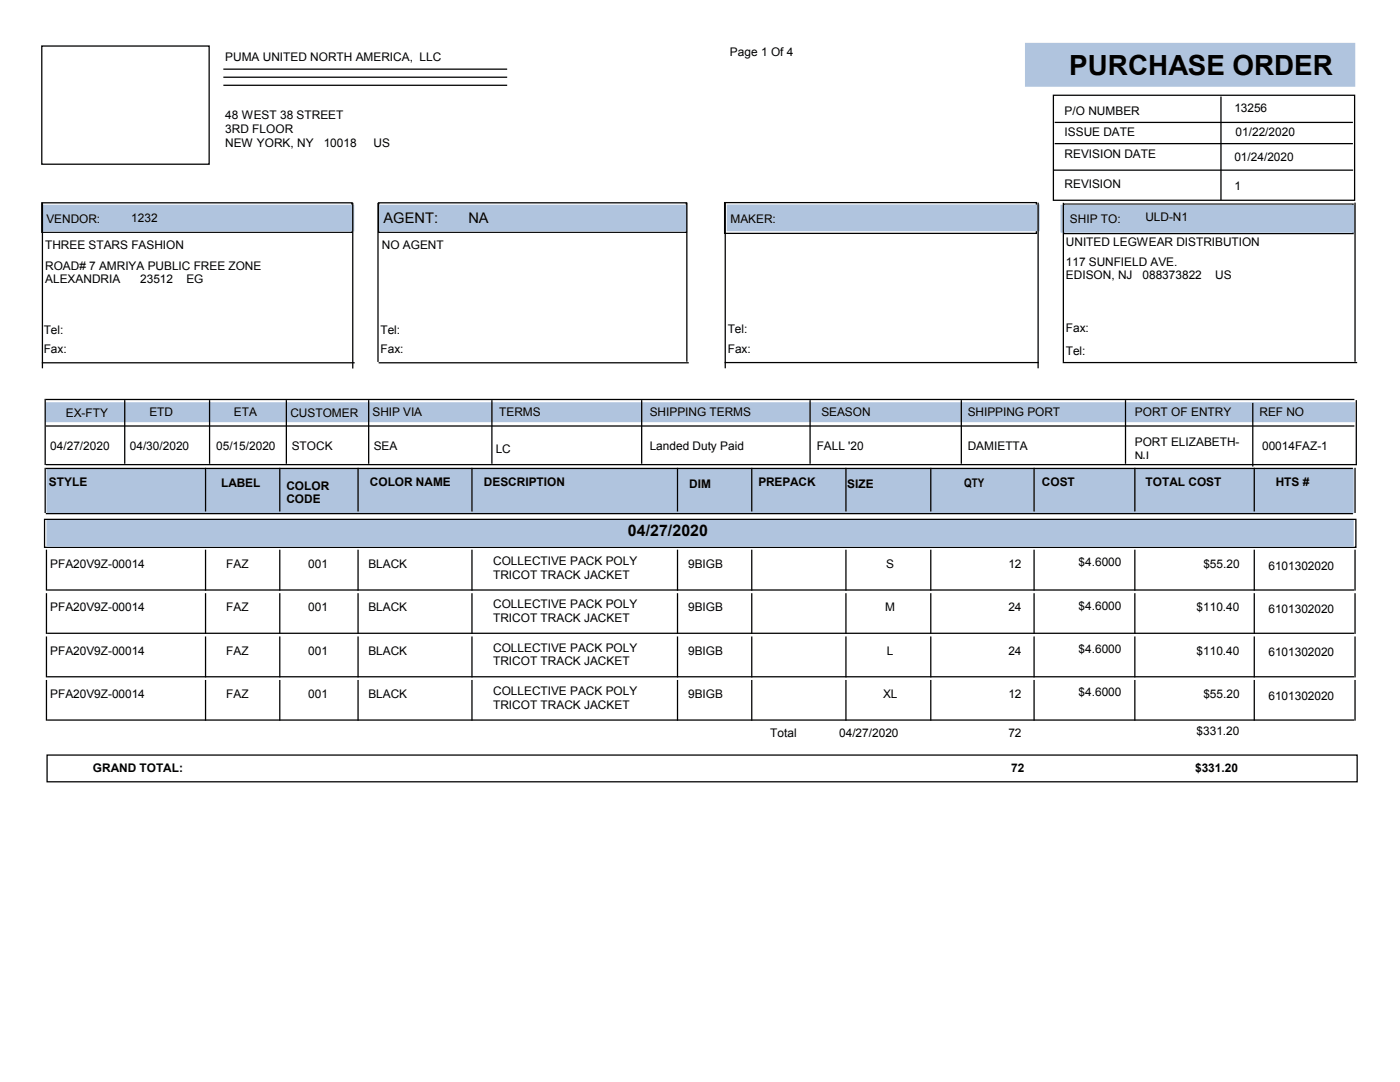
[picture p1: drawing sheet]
<svg xmlns="http://www.w3.org/2000/svg" width="279mm" height="216mm" viewBox="0 0 279 216" stroke-linecap="round" stroke-linejoin="round" font-family="sans-serif">
<defs><g id="words">
<text font-size="5.5" x="213.4" y="14.9">PURCHASE ORDER</text>
<text font-size="3.2" x="125.3" y="106.9">04/27/2020</text>
<g font-size="2.9">
<text x="76.5" y="44.5">AGENT:</text>
<text x="93.5" y="44.4">NA</text>
</g>
<g font-size="2.4">
<text x="145.7" y="11.2">Page 1 Of 4</text>
<text x="45" y="12.2">PUMA UNITED NORTH AMERICA, LLC</text>
<text x="45" y="23.8">48 WEST 38 STREET</text>
<text x="212.5" y="22.9">P/O NUMBER</text>
<text x="246.3" y="22.3">13256</text>
<text x="45" y="26.6">3RD FLOOR</text>
<text x="45" y="29.3">NEW YORK, NY</text>
<text x="64.6" y="29.3">10018</text>
<text x="74.5" y="29.3">US</text>
<text x="212.5" y="27.1">ISSUE DATE</text>
<text x="246.6" y="27.1">01/22/2020</text>
<text x="212.5" y="31.6">REVISION DATE</text>
<text x="246.3" y="32.1">01/24/2020</text>
<text x="212.5" y="37.4">REVISION</text>
<text x="246.3" y="37.9">1</text>
<text x="9.3" y="44.4">VENDOR:</text>
<text x="26.2" y="44.3">1232</text>
<text x="145.8" y="44.4">MAKER:</text>
<text x="213.5" y="44.4">SHIP TO:</text>
<text x="228.6" y="44.1">ULD-N1</text>
<text x="9" y="49.6">THREE STARS FASHION</text>
<text x="9" y="53.8">ROAD# 7 AMRIYA PUBLIC FREE ZONE</text>
<text x="76.2" y="49.6">NO AGENT</text>
<text x="212.7" y="49.1">UNITED LEGWEAR DISTRIBUTION</text>
<text x="212.7" y="53">117 SUNFIELD AVE.</text>
<text x="9" y="56.6">ALEXANDRIA</text>
<text x="28" y="56.6">23512</text>
<text x="37.2" y="56.6">EG</text>
<text x="212.7" y="55.8">EDISON, NJ</text>
<text x="228" y="55.8">088373822</text>
<text x="242.5" y="55.8">US</text>
<text x="8.7" y="66.5">Tel:</text>
<text x="8.7" y="70.5">Fax:</text>
<text x="75.9" y="66.5">Tel:</text>
<text x="75.9" y="70.5">Fax:</text>
<text x="145.2" y="66.5">Tel:</text>
<text x="145.2" y="70.5">Fax:</text>
<text x="212.7" y="66.3">Fax:</text>
<text x="212.7" y="70.8">Tel:</text>
<text x="13.1" y="83.2">EX-FTY</text>
<text x="29.8" y="83.1">ETD</text>
<text x="46.7" y="83.1">ETA</text>
<text x="58" y="83.2">CUSTOMER</text>
<text x="74.3" y="83.1">SHIP VIA</text>
<text x="99.6" y="83.1">TERMS</text>
<text x="129.7" y="83.1">SHIPPING TERMS</text>
<text x="163.9" y="83.1">SEASON</text>
<text x="193.1" y="83.1">SHIPPING PORT</text>
<text x="226.5" y="83.1">PORT OF ENTRY</text>
<text x="251.4" y="83.1">REF NO</text>
<text x="10" y="89.8">04/27/2020</text>
<text x="25.9" y="89.8">04/30/2020</text>
<text x="43.1" y="89.8">05/15/2020</text>
<text x="58.2" y="89.8">STOCK</text>
<text x="74.6" y="89.8">SEA</text>
<text x="129.7" y="89.8">Landed Duty Paid</text>
<text x="163" y="89.8">FALL '20</text>
<text x="193.1" y="89.8">DAMIETTA</text>
<text x="226.5" y="88.9">PORT ELIZABETH-</text>
<text x="251.9" y="89.8">00014FAZ-1</text>
<text x="98.9" y="90.3">LC</text>
<text x="226.5" y="91.7">NJ</text>
<text x="9.8" y="96.9">STYLE</text>
<text x="44.2" y="97.2">LABEL</text>
<text x="57.1" y="97.7">COLOR</text>
<text x="57.1" y="100.4">CODE</text>
<text x="73.8" y="96.9">COLOR NAME</text>
<text x="96.6" y="96.9">DESCRIPTION</text>
<text x="137.5" y="97.4">DIM</text>
<text x="151.3" y="96.9">PREPACK</text>
<text x="169.1" y="97.4">SIZE</text>
<text x="192.4" y="97.1">QTY</text>
<text x="207.9" y="96.9">COST</text>
<text x="228.6" y="96.9">TOTAL COST</text>
<text x="254.6" y="96.9">HTS #</text>
<text x="10" y="113.3">PFA20V9Z-00014</text>
<text x="45.2" y="113.3">FAZ</text>
<text x="61.5" y="113.3">001</text>
<text x="73.5" y="113.3">BLACK</text>
<text x="98.4" y="112.7">COLLECTIVE PACK POLY</text>
<text x="137.3" y="113.3">9BIGB</text>
<text x="176.9" y="113.3">S</text>
<text x="201.3" y="113.3">12</text>
<text x="215.3" y="113">$4.6000</text>
<text x="240.2" y="113.3">$55.20</text>
<text x="253.2" y="113.7">6101302020</text>
<text x="98.4" y="115.4">TRICOT TRACK JACKET</text>
<text x="10" y="122">PFA20V9Z-00014</text>
<text x="45.2" y="121.9">FAZ</text>
<text x="61.5" y="121.9">001</text>
<text x="73.5" y="122">BLACK</text>
<text x="98.4" y="121.3">COLLECTIVE PACK POLY</text>
<text x="98.4" y="124.1">TRICOT TRACK JACKET</text>
<text x="137.3" y="122">9BIGB</text>
<text x="176.7" y="121.9">M</text>
<text x="201.3" y="121.9">24</text>
<text x="215.3" y="121.6">$4.6000</text>
<text x="238.8" y="121.9">$110.40</text>
<text x="253.2" y="122.3">6101302020</text>
<text x="10" y="130.6">PFA20V9Z-00014</text>
<text x="45.2" y="130.6">FAZ</text>
<text x="61.5" y="130.6">001</text>
<text x="73.5" y="130.6">BLACK</text>
<text x="98.4" y="130">COLLECTIVE PACK POLY</text>
<text x="137.3" y="130.6">9BIGB</text>
<text x="177" y="130.6">L</text>
<text x="201.3" y="130.6">24</text>
<text x="215.3" y="130.3">$4.6000</text>
<text x="238.8" y="130.6">$110.40</text>
<text x="253.2" y="131">6101302020</text>
<text x="98.4" y="132.7">TRICOT TRACK JACKET</text>
<text x="10" y="139.2">PFA20V9Z-00014</text>
<text x="45.2" y="139.2">FAZ</text>
<text x="61.5" y="139.2">001</text>
<text x="73.5" y="139.2">BLACK</text>
<text x="98.4" y="138.6">COLLECTIVE PACK POLY</text>
<text x="98.4" y="141.4">TRICOT TRACK JACKET</text>
<text x="137.3" y="139.2">9BIGB</text>
<text x="176.2" y="139.2">XL</text>
<text x="201.3" y="139.2">12</text>
<text x="215.3" y="138.9">$4.6000</text>
<text x="240.2" y="139.2">$55.20</text>
<text x="253.2" y="139.7">6101302020</text>
<text x="153.7" y="147.1">Total</text>
<text x="167.5" y="147.1">04/27/2020</text>
<text x="201.3" y="147.1">72</text>
<text x="238.8" y="146.6">$331.20</text>
<text x="18.5" y="154.1">GRAND TOTAL:</text>
<text x="201.8" y="154">72</text>
<text x="238.5" y="154">$331.20</text>
</g>
</g></defs>
<path d="M204.7 8.7h65.6v8.4h-65.6z" fill-rule="evenodd" fill="#b0c4de"/>
<path d="M204.7 8.7h65.6v8.5h-65.6z" fill="none" stroke="#b0c4de" stroke-width=".25"/>
<path d="M8.3 9.2h33.4v23.6h-33.4zM210.2 19h60.1v21h-60.1zM8.3 40.5h62v5.9h-62zM75.6 40.5h61.4v5.9h-61.4zM144.6 40.4h62.2v6.2h-62.2zM212.3 40.7h57.7v5.9h-57.7z" fill="none" stroke="#000" stroke-width=".25"/>
<path d="M8.6 41h61.9v5h-61.9z" fill-rule="evenodd" fill="#b0c4de"/>
<path d="M8.6 41h62v5.1h-62z" fill="none" stroke="#b0c4de" stroke-width=".25"/>
<path d="M211.8 41h58.5v5.3h-58.5z" fill-rule="evenodd" fill="#b0c4de"/>
<path d="M211.8 41h58.5v5.3h-58.5z" fill="none" stroke="#b0c4de" stroke-width=".25"/>
<path d="M75.8 41h61.1v5h-61.1z" fill-rule="evenodd" fill="#b0c4de"/>
<path d="M75.8 41h61.2v5.1h-61.2z" fill="none" stroke="#b0c4de" stroke-width=".25"/>
<path d="M145.2 40.9h62.1v5.1h-62.1z" fill-rule="evenodd" fill="#b0c4de"/>
<path d="M145.2 40.9h62.2v5.1h-62.2z" fill="none" stroke="#b0c4de" stroke-width=".25"/>
<path d="M9.1 80.4h261.2v3.7h-261.2z" fill-rule="evenodd" fill="#b0c4de"/>
<path d="M9.1 80.4h261.2v3.7h-261.2z" fill="none" stroke="#b0c4de" stroke-width=".25"/>
<path d="M9.4 93.6h260.6v8.7h-260.6z" fill-rule="evenodd" fill="#b0c4de"/>
<path d="M9.4 93.6h260.6v8.8h-260.6z" fill="none" stroke="#b0c4de" stroke-width=".25"/>
<path d="M8.9 103.6h261.7v5.6h-261.7z" fill="none" stroke="#000" stroke-width=".25"/>
<path d="M9.4 103.9h260.6v5h-260.6z" fill-rule="evenodd" fill="#b0c4de"/>
<path d="M9.4 103.9h260.6v5.1h-260.6z" fill="none" stroke="#b0c4de" stroke-width=".25"/>
<g fill="none" stroke="#000" stroke-width=".25">
<path d="M44.6 13.8h56.6M44.6 15.4h56.6M44.6 17h56.6M243.7 19.3v20.6M210.2 34h59.8M210.5 24.4h59.5M210.5 28.7h59.5M8.5 40.4v33.1M70.4 40.5v33M75.4 40.5v31.7M137.1 40.4v31.8M144.7 40.4v33.1"/>
<path d="M207.2 40.4v33.1M212.2 40.5v31.7M270.4 40.4v31.8M8.3 72.4h62.5M9 79.6v13.2M9.1 79.7h261.2M24.9 79.8v12.7M41.8 79.8v12.7M57.2 79.8v12.7M73.6 79.8v12.7M75.6 72.4h61.9M98.2 79.8v12.7"/>
<path d="M128.1 79.8v12.7M144.6 72.3h62.7M161.7 79.8v12.7M191.9 79.8v12.7M212.1 72.3h58.7M224.6 79.8v12.7M270.7 79.8v13M9 93.3v9.1M9.1 85h261.2M9.1 92.7h261.7M9.1 93.5h260.9M41 93.3v8.8"/>
<path d="M55.8 93.3v8.8M71.5 93.3v8.8M94.2 93.3v8.8M135.2 93.3v8.8M150 93.3v8.8M168.8 93.3v8.8M185.8 93.3v8.8M206.4 93.3v8.8M226.5 93.3v8.8M250 80.4v12.7M250.3 93.3v8.8M270.4 93.3v9.1"/>
<path d="M9.1 102.5h260.9M9.3 109.7v8.2M9.3 118.4v8.1M9.4 117.7h260.9M41 109.7v8.2M41 118.4v8.1M55.8 109.7v8.2M55.8 118.4v8.1M71.5 109.7v8.2M71.5 118.4v8.1M94.2 109.7v8.2M94.2 118.4v8.1"/>
<path d="M135.2 109.7v8.2M135.2 118.4v8.1M150 109.7v8.2M150 118.4v8.1M168.8 109.7v8.2M168.8 118.4v8.1M185.8 109.7v8.2M185.8 118.4v8.1M206.4 109.7v8.2M206.4 118.4v8.1M226.5 109.7v8.2M226.5 118.4v8.1"/>
<path d="M250.3 109.7v8.2M250.3 118.4v8.1M270.4 109.7v8.2M270.4 118.4v8.1M9.3 127v8.2M9.3 135.7v8.1M9.4 126.4h260.9M9.4 135h260.9M41 127v8.2M41 135.7v8.1M55.8 127v8.2M55.8 135.7v8.1"/>
<path d="M71.5 127v8.2M71.5 135.7v8.1M94.2 127v8.2M94.2 135.7v8.1M135.2 127v8.2M135.2 135.7v8.1M150 127v8.2M150 135.7v8.1M168.8 127v8.2M168.8 135.7v8.1M185.8 127v8.2M185.8 135.7v8.1"/>
<path d="M206.4 127v8.2M206.4 135.7v8.1M226.5 127v8.2M226.5 135.7v8.1M250.3 127v8.2M250.3 135.7v8.1M270.4 127v8.2M270.4 135.7v8.1M9.4 150.7h261.4v5.3h-261.4zM9.4 143.7h260.9"/>
</g>
<use href="#words"/>
</svg>
